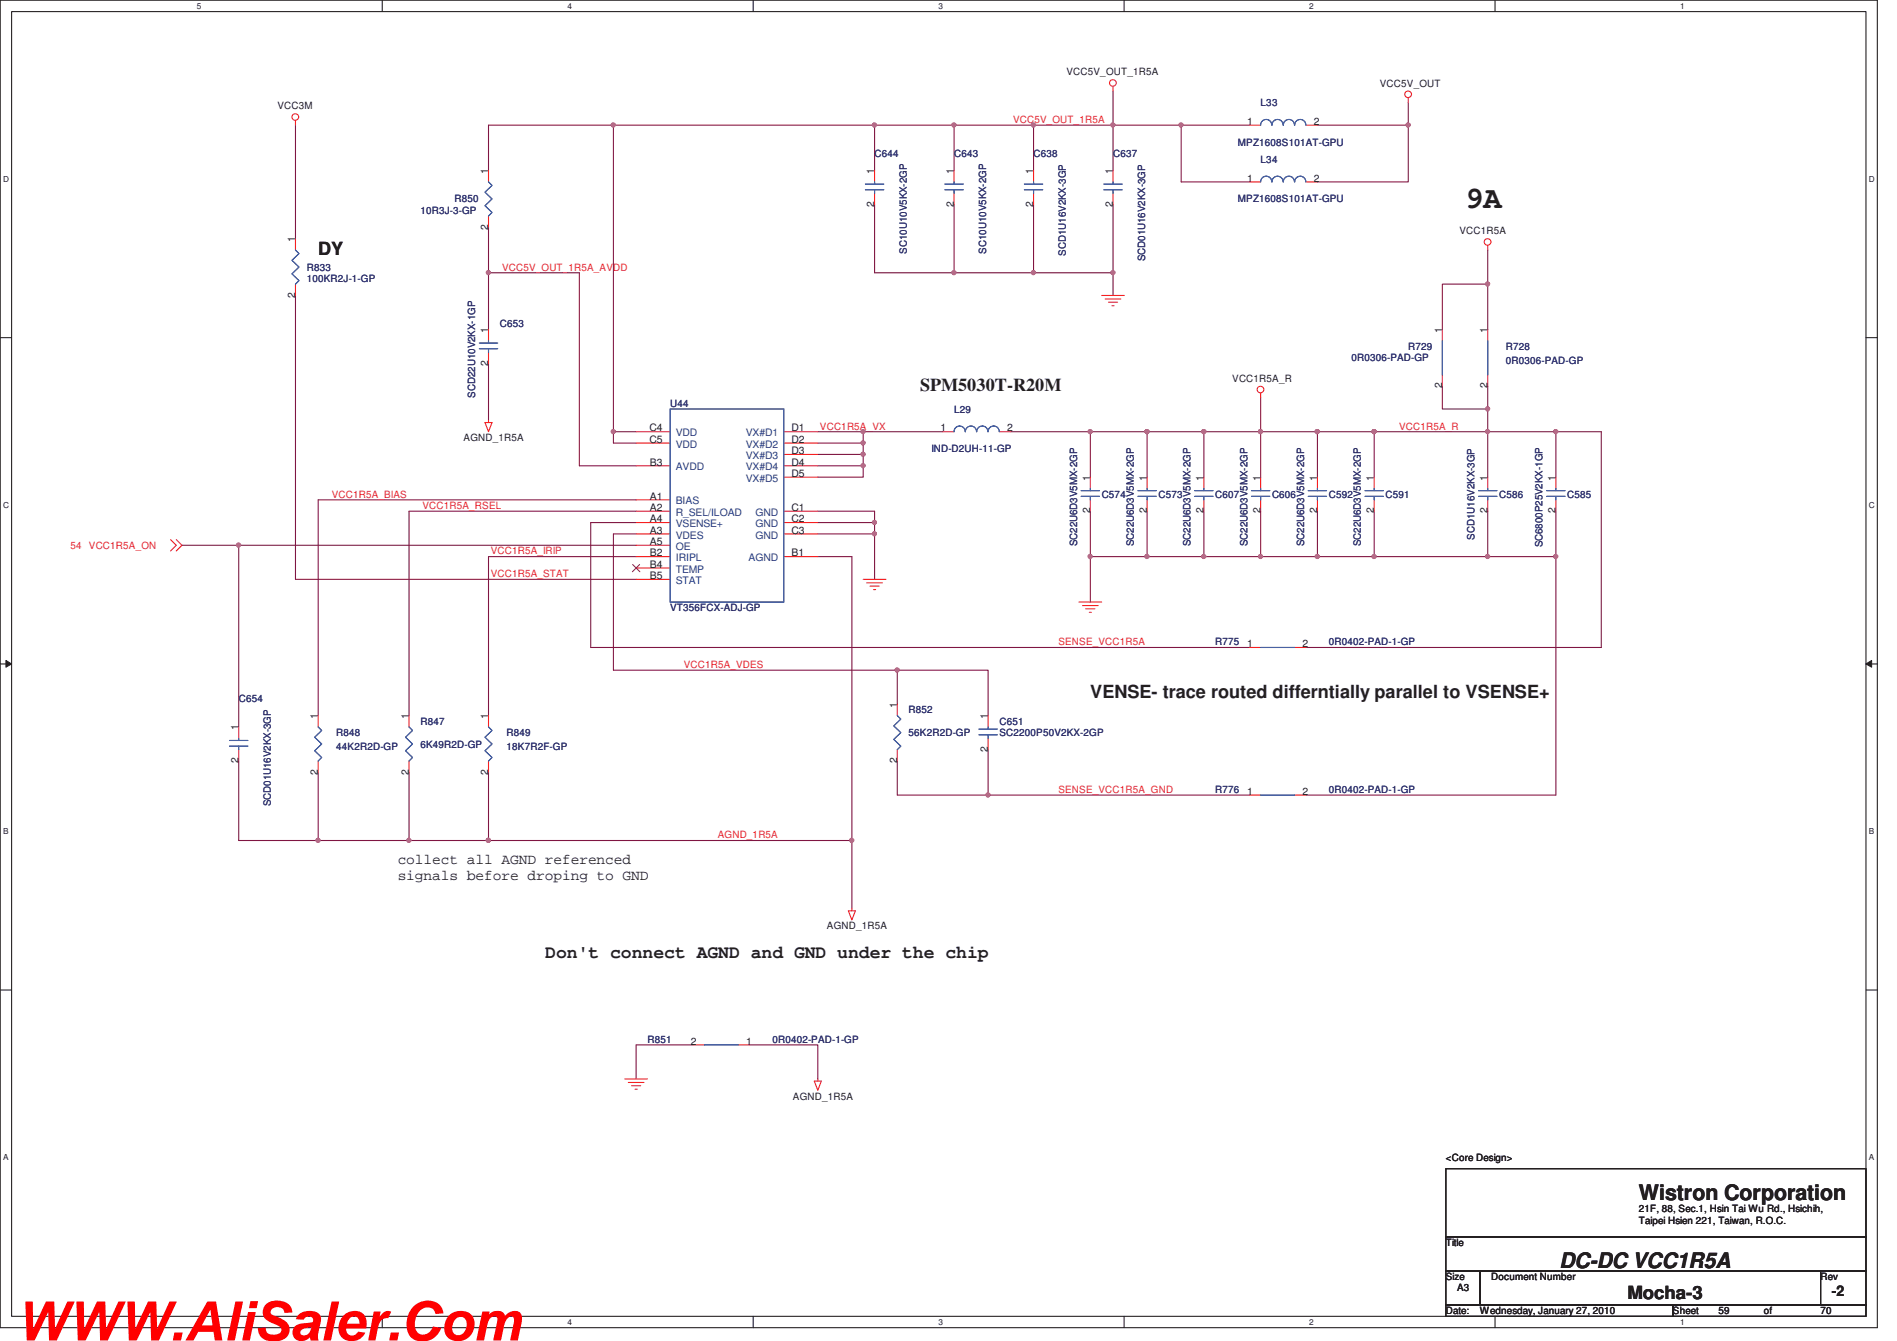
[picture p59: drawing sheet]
<svg xmlns="http://www.w3.org/2000/svg" width="297mm" height="210mm" viewBox="0 0 297 210" stroke-linecap="round" stroke-linejoin="round" font-family="sans-serif">
<defs><g id="words">
<text font-size="8.5" fill="#f00" x="2.5" y="209.9">WWW.AliSaler.Com</text>
<text font-size="4.8" fill="#231f20" x="229.4" y="32.5">9A</text>
<g font-size="3.3" fill="#231f20">
<text x="256.6" y="187.9">Wistron Corporation</text>
<text x="244.2" y="198.5">DC-DC VCC1R5A</text>
</g>
<g font-size="2.8" fill="#231f20">
<text x="49.8" y="40">DY</text>
<text x="144.1" y="61.3">SPM5030T-R20M</text>
<text x="170.7" y="109.3">VENSE- trace routed differntially parallel to VSENSE+</text>
<text x="85.4" y="150">Don't connect AGND and GND under the chip</text>
<text x="254.8" y="203.4">Mocha-3</text>
</g>
<g font-size="2.3" fill="#231f20">
<text x="62.3" y="135.3">collect all AGND referenced</text>
<text x="62.3" y="137.8">signals before droping to GND</text>
<text x="286.8" y="202.9">-2</text>
</g>
<g font-size="1.6" fill="#231f20">
<text x="167" y="11.8">VCC5V_OUT_1R5A</text>
<text x="43.4" y="17.1">VCC3M</text>
<text x="216.1" y="13.6">VCC5V_OUT</text>
<text x="195.3" y="19.6">1</text>
<text x="205.7" y="19.6">2</text>
<text x="76.5" y="27.3" transform="rotate(-90 76.5 27.3)">1</text>
<text x="136.9" y="27.3" transform="rotate(-90 136.9 27.3)">1</text>
<text x="149.3" y="27.3" transform="rotate(-90 149.3 27.3)">1</text>
<text x="161.8" y="27.3" transform="rotate(-90 161.8 27.3)">1</text>
<text x="174.2" y="27.3" transform="rotate(-90 174.2 27.3)">1</text>
<text x="195.3" y="28.4">1</text>
<text x="205.7" y="28.4">2</text>
<text x="76.5" y="35.9" transform="rotate(-90 76.5 35.9)">2</text>
<text x="136.9" y="32.4" transform="rotate(-90 136.9 32.4)">2</text>
<text x="149.3" y="32.4" transform="rotate(-90 149.3 32.4)">2</text>
<text x="161.8" y="32.4" transform="rotate(-90 161.8 32.4)">2</text>
<text x="174.2" y="32.4" transform="rotate(-90 174.2 32.4)">2</text>
<text x="46.2" y="37.9" transform="rotate(-90 46.2 37.9)">1</text>
<text x="228.5" y="36.7">VCC1R5A</text>
<text x="46.2" y="46.6" transform="rotate(-90 46.2 46.6)">2</text>
<text x="76.5" y="52.2" transform="rotate(-90 76.5 52.2)">1</text>
<text x="225.8" y="52.2" transform="rotate(-90 225.8 52.2)">1</text>
<text x="232.9" y="52.2" transform="rotate(-90 232.9 52.2)">1</text>
<text x="76.5" y="57.3" transform="rotate(-90 76.5 57.3)">2</text>
<text x="193" y="59.8">VCC1R5A_R</text>
<text x="225.8" y="60.8" transform="rotate(-90 225.8 60.8)">2</text>
<text x="232.9" y="60.8" transform="rotate(-90 232.9 60.8)">2</text>
<text x="72.6" y="69">AGND_1R5A</text>
<text x="101.7" y="67.6">C4</text>
<text x="101.7" y="69.3">C5</text>
<text x="123.9" y="67.6">D1</text>
<text x="123.9" y="69.3">D2</text>
<text x="123.9" y="71.1">D3</text>
<text x="147.3" y="67.6">1</text>
<text x="157.7" y="67.6">2</text>
<text x="101.8" y="72.9">B3</text>
<text x="123.9" y="72.9">D4</text>
<text x="123.9" y="74.7">D5</text>
<text x="170.7" y="75.3" transform="rotate(-90 170.7 75.3)">1</text>
<text x="179.6" y="75.3" transform="rotate(-90 179.6 75.3)">1</text>
<text x="188.5" y="75.3" transform="rotate(-90 188.5 75.3)">1</text>
<text x="197.4" y="75.3" transform="rotate(-90 197.4 75.3)">1</text>
<text x="206.2" y="75.3" transform="rotate(-90 206.2 75.3)">1</text>
<text x="215.1" y="75.3" transform="rotate(-90 215.1 75.3)">1</text>
<text x="232.9" y="75.3" transform="rotate(-90 232.9 75.3)">1</text>
<text x="243.6" y="75.3" transform="rotate(-90 243.6 75.3)">1</text>
<text x="101.8" y="83.6">A3</text>
<text x="101.8" y="81.8">A4</text>
<text x="101.8" y="80">A2</text>
<text x="101.8" y="78.2">A1</text>
<text x="123.9" y="80">C1</text>
<text x="123.9" y="81.8">C2</text>
<text x="123.9" y="83.6">C3</text>
<text x="170.7" y="80.4" transform="rotate(-90 170.7 80.4)">2</text>
<text x="179.6" y="80.4" transform="rotate(-90 179.6 80.4)">2</text>
<text x="188.5" y="80.4" transform="rotate(-90 188.5 80.4)">2</text>
<text x="197.4" y="80.4" transform="rotate(-90 197.4 80.4)">2</text>
<text x="206.2" y="80.4" transform="rotate(-90 206.2 80.4)">2</text>
<text x="215.1" y="80.4" transform="rotate(-90 215.1 80.4)">2</text>
<text x="232.9" y="80.4" transform="rotate(-90 232.9 80.4)">2</text>
<text x="243.6" y="80.4" transform="rotate(-90 243.6 80.4)">2</text>
<text x="101.8" y="85.3">A5</text>
<text x="101.8" y="88.9">B4</text>
<text x="101.8" y="87.1">B2</text>
<text x="124" y="87.1">B1</text>
<text x="101.8" y="90.7">B5</text>
<text x="195.3" y="101.3">1</text>
<text x="204" y="101.3">2</text>
<text x="49.8" y="112.6" transform="rotate(-90 49.8 112.6)">1</text>
<text x="64" y="112.6" transform="rotate(-90 64 112.6)">1</text>
<text x="76.5" y="112.6" transform="rotate(-90 76.5 112.6)">1</text>
<text x="140.5" y="110.8" transform="rotate(-90 140.5 110.8)">1</text>
<text x="154.7" y="112.6" transform="rotate(-90 154.7 112.6)">1</text>
<text x="37.3" y="119.5" transform="rotate(-90 37.3 119.5)">2</text>
<text x="37.3" y="114.4" transform="rotate(-90 37.3 114.4)">1</text>
<text x="140.5" y="119.5" transform="rotate(-90 140.5 119.5)">2</text>
<text x="154.7" y="117.7" transform="rotate(-90 154.7 117.7)">2</text>
<text x="49.8" y="121.3" transform="rotate(-90 49.8 121.3)">2</text>
<text x="64" y="121.3" transform="rotate(-90 64 121.3)">2</text>
<text x="76.5" y="121.3" transform="rotate(-90 76.5 121.3)">2</text>
<text x="195.3" y="124.5">1</text>
<text x="204" y="124.5">2</text>
<text x="129.5" y="145.5">AGND_1R5A</text>
<text x="108.2" y="163.6">2</text>
<text x="116.8" y="163.6">1</text>
<text x="124.2" y="172.2">AGND_1R5A</text>
<text x="226.4" y="181.8">&lt;Core Design&gt;</text>
<text x="256.6" y="189.8">21F, 88, Sec.1, Hsin Tai Wu Rd., Hsichih,</text>
<text x="256.6" y="191.6">Taipei Hsien 221, Taiwan, R.O.C.</text>
<text x="226.4" y="195.1">Title</text>
<text x="226.4" y="200.4">Size</text>
<text x="228.2" y="202.2">A3</text>
<text x="233.5" y="200.4">Document Number</text>
<text x="285.1" y="200.4">Rev</text>
<text x="226.4" y="205.8">Date:</text>
<text x="231.7" y="205.8">Wednesday, January 27, 2010</text>
<text x="262" y="205.8">Sheet</text>
<text x="269.1" y="205.8">59</text>
<text x="276.2" y="205.8">of</text>
<text x="285.1" y="205.8">70</text>
</g>
<g font-size="1.6" fill="#2d2d72">
<text x="197.4" y="16.6">L33</text>
<text x="193.8" y="22.8">MPZ1608S101AT-GPU</text>
<text x="136.9" y="24.6">C644</text>
<text x="149.4" y="24.6">C643</text>
<text x="161.8" y="24.6">C638</text>
<text x="174.3" y="24.6">C637</text>
<text x="197.4" y="25.5">L34</text>
<text x="65.8" y="33.5">10R3J-3-GP</text>
<text x="71.2" y="31.7">R850</text>
<text x="193.8" y="31.7">MPZ1608S101AT-GPU</text>
<text x="142" y="39.7" transform="rotate(-90 142 39.7)">SC10U10V5KX-2GP</text>
<text x="154.4" y="39.7" transform="rotate(-90 154.4 39.7)">SC10U10V5KX-2GP</text>
<text x="166.9" y="40" transform="rotate(-90 166.9 40)">SCD1U16V2KX-3GP</text>
<text x="179.3" y="40.9" transform="rotate(-90 179.3 40.9)">SCD01U16V2KX-3GP</text>
<text x="48" y="42.4">R833</text>
<text x="48" y="44.1">100KR2J-1-GP</text>
<text x="78.3" y="51.3">C653</text>
<text x="211.6" y="56.6">0R0306-PAD-GP</text>
<text x="220.5" y="54.8">R729</text>
<text x="235.8" y="54.8">R728</text>
<text x="235.8" y="56.9">0R0306-PAD-GP</text>
<text x="74.4" y="62.3" transform="rotate(-90 74.4 62.3)">SCD22U10V2KX-1GP</text>
<text x="104.9" y="63.7">U44</text>
<text x="149.4" y="64.6">L29</text>
<text x="145.8" y="70.8">IND-D2UH-11-GP</text>
<text x="172.5" y="77.9">C574</text>
<text x="181.4" y="77.9">C573</text>
<text x="190.3" y="77.9">C607</text>
<text x="199.2" y="77.9">C606</text>
<text x="208.1" y="77.9">C592</text>
<text x="217" y="77.9">C591</text>
<text x="234.7" y="77.9">C586</text>
<text x="245.4" y="77.9">C585</text>
<text x="168.7" y="85.6" transform="rotate(-90 168.7 85.6)">SC22U6D3V5MX-2GP</text>
<text x="177.5" y="85.6" transform="rotate(-90 177.5 85.6)">SC22U6D3V5MX-2GP</text>
<text x="186.4" y="85.6" transform="rotate(-90 186.4 85.6)">SC22U6D3V5MX-2GP</text>
<text x="195.3" y="85.6" transform="rotate(-90 195.3 85.6)">SC22U6D3V5MX-2GP</text>
<text x="204.2" y="85.6" transform="rotate(-90 204.2 85.6)">SC22U6D3V5MX-2GP</text>
<text x="213.1" y="85.6" transform="rotate(-90 213.1 85.6)">SC22U6D3V5MX-2GP</text>
<text x="230.9" y="84.5" transform="rotate(-90 230.9 84.5)">SCD1U16V2KX-3GP</text>
<text x="241.6" y="85.7" transform="rotate(-90 241.6 85.7)">SC6800P25V2KX-1GP</text>
<text x="104.9" y="95.7">VT356FCX-ADJ-GP</text>
<text x="190.3" y="101">R775</text>
<text x="208.1" y="101">0R0402-PAD-1-GP</text>
<text x="37.4" y="109.9">C654</text>
<text x="65.8" y="113.5">R847</text>
<text x="142.3" y="111.7">R852</text>
<text x="156.5" y="113.5">C651</text>
<text x="52.7" y="115.3">R848</text>
<text x="52.7" y="117.4">44K2R2D-GP</text>
<text x="65.8" y="117">6K49R2D-GP</text>
<text x="79.3" y="115.3">R849</text>
<text x="79.3" y="117.4">18K7R2F-GP</text>
<text x="142.3" y="115.3">56K2R2D-GP</text>
<text x="156.5" y="115.3">SC2200P50V2KX-2GP</text>
<text x="190.3" y="124.2">R776</text>
<text x="208.1" y="124.2">0R0402-PAD-1-GP</text>
<text x="42.4" y="126.3" transform="rotate(-90 42.4 126.3)">SCD01U16V2KX-3GP</text>
<text x="101.4" y="163.3">R851</text>
<text x="120.9" y="163.3">0R0402-PAD-1-GP</text>
</g>
<g font-size="1.6" fill="#ec2426">
<text x="158.6" y="19.3">VCC5V_OUT_1R5A</text>
<text x="78.6" y="42.4">VCC5V_OUT_1R5A_AVDD</text>
<text x="128.4" y="67.3">VCC1R5A_VX</text>
<text x="219.1" y="67.3">VCC1R5A_R</text>
<text x="51.9" y="77.9">VCC1R5A_BIAS</text>
<text x="66.2" y="79.7">VCC1R5A_RSEL</text>
<text x="11" y="85.9">54</text>
<text x="13.9" y="85.9">VCC1R5A_ON</text>
<text x="76.8" y="86.8">VCC1R5A_IRIP</text>
<text x="76.8" y="90.4">VCC1R5A_STAT</text>
<text x="165.7" y="101">SENSE_VCC1R5A</text>
<text x="107.1" y="104.6">VCC1R5A_VDES</text>
<text x="165.7" y="124.2">SENSE_VCC1R5A_GND</text>
<text x="112.4" y="131.3">AGND_1R5A</text>
</g>
<g font-size="1.6" fill="#1d437e">
<text x="105.8" y="68.3">VDD</text>
<text x="105.8" y="70.1">VDD</text>
<text x="116.8" y="68.3">VX#D1</text>
<text x="116.8" y="70.1">VX#D2</text>
<text x="116.8" y="71.9">VX#D3</text>
<text x="105.8" y="73.7">AVDD</text>
<text x="116.8" y="73.7">VX#D4</text>
<text x="116.8" y="75.4">VX#D5</text>
<text x="105.8" y="79">BIAS</text>
<text x="105.8" y="80.8">R_SEL/ILOAD</text>
<text x="105.8" y="82.5">VSENSE+</text>
<text x="118.3" y="80.8">GND</text>
<text x="118.3" y="82.5">GND</text>
<text x="105.8" y="84.3">VDES</text>
<text x="105.8" y="86.1">OE</text>
<text x="105.8" y="87.9">IRIPL</text>
<text x="105.8" y="89.7">TEMP</text>
<text x="117.2" y="87.9">AGND</text>
<text x="118.3" y="84.3">GND</text>
<text x="105.8" y="91.4">STAT</text>
</g>
<g font-size="1.3" fill="#231f20">
<text x="30.8" y="1.4">5</text>
<text x="88.9" y="1.4">4</text>
<text x="146.9" y="1.4">3</text>
<text x="205" y="1.4">2</text>
<text x="263.1" y="1.4">1</text>
<text x=".5" y="28.5">D</text>
<text x="292.6" y="28.5">D</text>
<text x=".5" y="79.5">C</text>
<text x="292.6" y="79.5">C</text>
<text x=".5" y="130.6">B</text>
<text x="292.6" y="130.6">B</text>
<text x=".5" y="181.7">A</text>
<text x="292.6" y="181.7">A</text>
<text x="30.8" y="207.4">5</text>
<text x="88.9" y="207.4">4</text>
<text x="146.9" y="207.4">3</text>
<text x="205" y="207.4">2</text>
<text x="263.1" y="207.4">1</text>
</g>
</g></defs>
<path d="M0 0h294v207.9h-294zM1.8 1.8h290.4v204.3h-290.4z" fill="none" stroke="#231f20" stroke-width=".17"/>
<g fill="#fff">
<path d="M30.8 .2h.7v1.4h-.7z"/>
<path d="M30.8 206.3h.7v1.4h-.7z"/>
</g>
<path d="M59.9 0v1.8M59.9 206.1v1.8" fill="none" stroke="#231f20" stroke-width=".17"/>
<g fill="#fff">
<path d="M88.9 .2h.6v1.4h-.6z"/>
<path d="M88.9 206.3h.6v1.4h-.6z"/>
</g>
<path d="M117.9 0v1.8M117.9 206.1v1.8" fill="none" stroke="#231f20" stroke-width=".17"/>
<g fill="#fff">
<path d="M146.9 .2h.7v1.4h-.7z"/>
<path d="M146.9 206.3h.7v1.4h-.7z"/>
</g>
<path d="M176 0v1.8M176 206.1v1.8" fill="none" stroke="#231f20" stroke-width=".17"/>
<g fill="#fff">
<path d="M205 .2h.7v1.4h-.7z"/>
<path d="M205 206.3h.7v1.4h-.7z"/>
</g>
<path d="M234.1 0v1.8M234.1 206.1v1.8" fill="none" stroke="#231f20" stroke-width=".17"/>
<g fill="#fff">
<path d="M263.1 .2h.7v1.4h-.7z"/>
<path d="M263.1 206.3h.7v1.4h-.7z"/>
<path d="M.5 27.3h.9v1.4h-.9z"/>
<path d="M292.6 27.3h.9v1.4h-.9z"/>
<path d="M.5 78.4h.9v1.4h-.9z"/>
<path d="M292.6 78.4h.9v1.4h-.9z"/>
</g>
<path d="M0 52.9h1.8M292.2 52.9h1.8" fill="none" stroke="#231f20" stroke-width=".17"/>
<g fill="#fff">
<path d="M.5 129.5h.8v1.4h-.8z"/>
<path d="M292.6 129.5h.9v1.4h-.9z"/>
</g>
<path d="M0 104h1.8M292.2 104h1.8" fill="none" stroke="#231f20" stroke-width=".17"/>
<path d="M.9 103.4l.9 .6-.9 .5z" fill="#231f20"/>
<path d="M.9 103.4l.9 .6-.9 .5z" fill="none" stroke="#231f20" stroke-width=".16"/>
<path d="M292.2 104l.9-.6v1.1z" fill="#231f20"/>
<path d="M292.2 104l.9-.6v1.1z" fill="none" stroke="#231f20" stroke-width=".16"/>
<g fill="#fff">
<path d="M.5 180.5h.8v1.4h-.8z"/>
<path d="M292.6 180.5h.9v1.4h-.9z"/>
</g>
<path d="M0 155h1.8M292.2 155h1.8" fill="none" stroke="#231f20" stroke-width=".17"/>
<path d="M46.3 19.6v17.8M149.4 19.6h-12.5v7.1M220.5 16v3.6M76.5 87.2v24.9" fill="none" stroke="#7f1542" stroke-width=".17"/>
<circle cx="136.9" cy="19.6" r=".32" fill="#b8529f"/>
<circle cx="136.9" cy="19.6" r=".32" fill="none" stroke="#b8529f" stroke-width=".17"/>
<path d="M161.8 19.6h-12.4v7.1" fill="none" stroke="#7f1542" stroke-width=".17"/>
<circle cx="149.4" cy="19.6" r=".32" fill="#b8529f"/>
<circle cx="149.4" cy="19.6" r=".32" fill="none" stroke="#b8529f" stroke-width=".17"/>
<path d="M161.8 19.6v7.1M174.3 19.6v7.1M136.9 32v10.7h12.5M174.3 42.7v3.6" fill="none" stroke="#7f1542" stroke-width=".17"/>
<circle cx="174.3" cy="42.7" r=".32" fill="#b8529f"/>
<circle cx="174.3" cy="42.7" r=".32" fill="none" stroke="#b8529f" stroke-width=".17"/>
<path d="M149.4 32v10.7h12.4" fill="none" stroke="#7f1542" stroke-width=".17"/>
<circle cx="149.4" cy="42.7" r=".32" fill="#b8529f"/>
<circle cx="149.4" cy="42.7" r=".32" fill="none" stroke="#b8529f" stroke-width=".17"/>
<path d="M76.5 19.6v7.1M96.1 19.6h40.8M161.8 32v10.7M174.3 32v10.7M76.5 42.7v8.9M76.5 120.9v10.7h-12.5" fill="none" stroke="#7f1542" stroke-width=".17"/>
<circle cx="76.5" cy="131.6" r=".32" fill="#b8529f"/>
<circle cx="76.5" cy="131.6" r=".32" fill="none" stroke="#b8529f" stroke-width=".17"/>
<circle cx="64" cy="131.6" r=".32" fill="#b8529f"/>
<circle cx="64" cy="131.6" r=".32" fill="none" stroke="#b8529f" stroke-width=".17"/>
<path d="M96.1 19.6v48M99.6 163.6v5.3M117.4 163.6h10.7v5.3" fill="none" stroke="#7f1542" stroke-width=".17"/>
<circle cx="96" cy="67.6" r=".32" fill="#b8529f"/>
<circle cx="96" cy="67.6" r=".32" fill="none" stroke="#b8529f" stroke-width=".17"/>
<circle cx="96" cy="19.6" r=".32" fill="#b8529f"/>
<circle cx="96" cy="19.6" r=".32" fill="none" stroke="#b8529f" stroke-width=".17"/>
<path d="M76.5 19.6h19.6M96.1 67.6h3.5M170.7 87.2v7.1" fill="none" stroke="#7f1542" stroke-width=".17"/>
<circle cx="170.7" cy="87.1" r=".32" fill="#b8529f"/>
<circle cx="170.7" cy="87.1" r=".32" fill="none" stroke="#b8529f" stroke-width=".17"/>
<path d="M96.1 67.6v1.8h3.5M64 80h35.6M215.2 87.2h17.8" fill="none" stroke="#7f1542" stroke-width=".17"/>
<circle cx="232.9" cy="87.1" r=".32" fill="#b8529f"/>
<circle cx="232.9" cy="87.1" r=".32" fill="none" stroke="#b8529f" stroke-width=".17"/>
<circle cx="215.2" cy="87.1" r=".32" fill="#b8529f"/>
<circle cx="215.2" cy="87.1" r=".32" fill="none" stroke="#b8529f" stroke-width=".17"/>
<path d="M243.6 67.6h7.1" fill="none" stroke="#7f1542" stroke-width=".17"/>
<circle cx="243.6" cy="67.6" r=".32" fill="#b8529f"/>
<circle cx="243.6" cy="67.6" r=".32" fill="none" stroke="#b8529f" stroke-width=".17"/>
<path d="M179.6 67.6v7.1M188.5 67.6v7.1M197.4 67.6v7.1M206.3 67.6v7.1M215.2 67.6v7.1M233 67.6v7.1M250.7 67.6v33.8M170.7 80v7.2h17.8M179.6 80v7.2M233 80v7.2" fill="none" stroke="#7f1542" stroke-width=".17"/>
<circle cx="179.6" cy="87.1" r=".32" fill="#b8529f"/>
<circle cx="179.6" cy="87.1" r=".32" fill="none" stroke="#b8529f" stroke-width=".17"/>
<path d="M64 80v32.1M188.5 80v7.2h8.9" fill="none" stroke="#7f1542" stroke-width=".17"/>
<circle cx="188.5" cy="87.1" r=".32" fill="#b8529f"/>
<circle cx="188.5" cy="87.1" r=".32" fill="none" stroke="#b8529f" stroke-width=".17"/>
<path d="M197.4 80v7.2h8.9" fill="none" stroke="#7f1542" stroke-width=".17"/>
<circle cx="197.4" cy="87.1" r=".32" fill="#b8529f"/>
<circle cx="197.4" cy="87.1" r=".32" fill="none" stroke="#b8529f" stroke-width=".17"/>
<path d="M206.3 80v7.2h8.9" fill="none" stroke="#7f1542" stroke-width=".17"/>
<circle cx="206.3" cy="87.1" r=".32" fill="#b8529f"/>
<circle cx="206.3" cy="87.1" r=".32" fill="none" stroke="#b8529f" stroke-width=".17"/>
<path d="M179.6 67.6h-8.9v7.1M215.2 80v7.2" fill="none" stroke="#7f1542" stroke-width=".17"/>
<circle cx="170.7" cy="67.6" r=".32" fill="#b8529f"/>
<circle cx="170.7" cy="67.6" r=".32" fill="none" stroke="#b8529f" stroke-width=".17"/>
<circle cx="179.6" cy="67.6" r=".32" fill="#b8529f"/>
<circle cx="179.6" cy="67.6" r=".32" fill="none" stroke="#b8529f" stroke-width=".17"/>
<path d="M140.5 104.9v5.4" fill="none" stroke="#7f1542" stroke-width=".17"/>
<circle cx="140.5" cy="104.9" r=".32" fill="#b8529f"/>
<circle cx="140.5" cy="104.9" r=".32" fill="none" stroke="#b8529f" stroke-width=".17"/>
<path d="M140.5 104.9h14.2v7.2M154.7 117.4v7.1h-14.2v-5.3" fill="none" stroke="#7f1542" stroke-width=".17"/>
<circle cx="154.7" cy="124.5" r=".32" fill="#b8529f"/>
<circle cx="154.7" cy="124.5" r=".32" fill="none" stroke="#b8529f" stroke-width=".17"/>
<path d="M161.8 19.6h12.5" fill="none" stroke="#7f1542" stroke-width=".17"/>
<circle cx="161.8" cy="19.6" r=".32" fill="#b8529f"/>
<circle cx="161.8" cy="19.6" r=".32" fill="none" stroke="#b8529f" stroke-width=".17"/>
<path d="M206.3 19.6h14.2M99.6 78.3h-49.8v33.8M49.8 120.9v10.7M64 120.9v10.7M133.4 131.6v10.7" fill="none" stroke="#7f1542" stroke-width=".17"/>
<circle cx="133.4" cy="131.6" r=".32" fill="#b8529f"/>
<circle cx="133.4" cy="131.6" r=".32" fill="none" stroke="#b8529f" stroke-width=".17"/>
<path d="M185 19.6h10.6M128.1 80h8.8v1.8h-8.8M128.1 83.6h8.8" fill="none" stroke="#7f1542" stroke-width=".17"/>
<circle cx="136.9" cy="81.8" r=".32" fill="#b8529f"/>
<circle cx="136.9" cy="81.8" r=".32" fill="none" stroke="#b8529f" stroke-width=".17"/>
<path d="M136.9 81.8v1.8" fill="none" stroke="#7f1542" stroke-width=".17"/>
<circle cx="136.9" cy="83.6" r=".32" fill="#b8529f"/>
<circle cx="136.9" cy="83.6" r=".32" fill="none" stroke="#b8529f" stroke-width=".17"/>
<path d="M161.8 42.7h12.5M46.3 90.7h53.3M128.1 87.2h5.3M136.9 83.6v7.1" fill="none" stroke="#7f1542" stroke-width=".17"/>
<circle cx="161.8" cy="42.7" r=".32" fill="#b8529f"/>
<circle cx="161.8" cy="42.7" r=".32" fill="none" stroke="#b8529f" stroke-width=".17"/>
<path d="M76.5 42.7h14.2M92.5 81.8v19.6M133.4 87.2v44.4" fill="none" stroke="#7f1542" stroke-width=".17"/>
<circle cx="76.5" cy="42.7" r=".32" fill="#b8529f"/>
<circle cx="76.5" cy="42.7" r=".32" fill="none" stroke="#b8529f" stroke-width=".17"/>
<path d="M76.5 35.6v7.1M90.7 42.7v30.2h8.9M92.5 81.8h7.1M243.6 87.2v37.3" fill="none" stroke="#7f1542" stroke-width=".17"/>
<circle cx="243.6" cy="87.1" r=".32" fill="#b8529f"/>
<circle cx="243.6" cy="87.1" r=".32" fill="none" stroke="#b8529f" stroke-width=".17"/>
<path d="M46.3 46.3v44.4M243.6 67.6v7.1M99.6 83.6h-3.5v21.3h44.4M99.6 85.4h-62.2v28.4M243.6 80v7.2h-10.6" fill="none" stroke="#7f1542" stroke-width=".17"/>
<circle cx="37.4" cy="85.4" r=".32" fill="#b8529f"/>
<circle cx="37.4" cy="85.4" r=".32" fill="none" stroke="#b8529f" stroke-width=".17"/>
<path d="M215.2 67.6h17.8M28.5 85.4h8.9M76.5 87.2h23.1M37.4 119.2v12.4" fill="none" stroke="#7f1542" stroke-width=".17"/>
<circle cx="232.9" cy="67.6" r=".32" fill="#b8529f"/>
<circle cx="232.9" cy="67.6" r=".32" fill="none" stroke="#b8529f" stroke-width=".17"/>
<circle cx="215.2" cy="67.6" r=".32" fill="#b8529f"/>
<circle cx="215.2" cy="67.6" r=".32" fill="none" stroke="#b8529f" stroke-width=".17"/>
<path d="M158.3 67.6h12.4M206.3 67.6h8.9" fill="none" stroke="#7f1542" stroke-width=".17"/>
<circle cx="215.2" cy="67.6" r=".32" fill="#b8529f"/>
<circle cx="215.2" cy="67.6" r=".32" fill="none" stroke="#b8529f" stroke-width=".17"/>
<circle cx="206.3" cy="67.6" r=".32" fill="#b8529f"/>
<circle cx="206.3" cy="67.6" r=".32" fill="none" stroke="#b8529f" stroke-width=".17"/>
<path d="M197.4 67.6h8.9" fill="none" stroke="#7f1542" stroke-width=".17"/>
<circle cx="206.3" cy="67.6" r=".32" fill="#b8529f"/>
<circle cx="206.3" cy="67.6" r=".32" fill="none" stroke="#b8529f" stroke-width=".17"/>
<circle cx="197.4" cy="67.6" r=".32" fill="#b8529f"/>
<circle cx="197.4" cy="67.6" r=".32" fill="none" stroke="#b8529f" stroke-width=".17"/>
<path d="M179.6 67.6h8.9M233 67.6h10.6" fill="none" stroke="#7f1542" stroke-width=".17"/>
<circle cx="179.6" cy="67.6" r=".32" fill="#b8529f"/>
<circle cx="179.6" cy="67.6" r=".32" fill="none" stroke="#b8529f" stroke-width=".17"/>
<circle cx="188.5" cy="67.6" r=".32" fill="#b8529f"/>
<circle cx="188.5" cy="67.6" r=".32" fill="none" stroke="#b8529f" stroke-width=".17"/>
<path d="M188.5 67.6h8.9" fill="none" stroke="#7f1542" stroke-width=".17"/>
<circle cx="188.5" cy="67.6" r=".32" fill="#b8529f"/>
<circle cx="188.5" cy="67.6" r=".32" fill="none" stroke="#b8529f" stroke-width=".17"/>
<circle cx="197.4" cy="67.6" r=".32" fill="#b8529f"/>
<circle cx="197.4" cy="67.6" r=".32" fill="none" stroke="#b8529f" stroke-width=".17"/>
<path d="M128.1 67.6h7.1" fill="none" stroke="#7f1542" stroke-width=".17"/>
<circle cx="135.1" cy="67.6" r=".32" fill="#b8529f"/>
<circle cx="135.1" cy="67.6" r=".32" fill="none" stroke="#b8529f" stroke-width=".17"/>
<path d="M128.1 69.4h7.1" fill="none" stroke="#7f1542" stroke-width=".17"/>
<circle cx="135.1" cy="69.4" r=".32" fill="#b8529f"/>
<circle cx="135.1" cy="69.4" r=".32" fill="none" stroke="#b8529f" stroke-width=".17"/>
<path d="M128.1 71.2h7.1M135.2 67.6v1.8" fill="none" stroke="#7f1542" stroke-width=".17"/>
<circle cx="135.1" cy="71.1" r=".32" fill="#b8529f"/>
<circle cx="135.1" cy="71.1" r=".32" fill="none" stroke="#b8529f" stroke-width=".17"/>
<path d="M128.1 72.9h7.1M135.2 69.4v1.8" fill="none" stroke="#7f1542" stroke-width=".17"/>
<circle cx="135.1" cy="72.9" r=".32" fill="#b8529f"/>
<circle cx="135.1" cy="72.9" r=".32" fill="none" stroke="#b8529f" stroke-width=".17"/>
<path d="M76.5 56.9v8.9M135.2 71.2v3.5h-7.1M135.2 67.6h12.4M92.5 101.4h103.1M204.5 101.4h46.2M37.4 131.6h26.6M154.7 124.5h40.9M204.5 124.5h39.1" fill="none" stroke="#7f1542" stroke-width=".17"/>
<circle cx="49.8" cy="131.6" r=".32" fill="#b8529f"/>
<circle cx="49.8" cy="131.6" r=".32" fill="none" stroke="#b8529f" stroke-width=".17"/>
<path d="M76.5 131.6h56.9" fill="none" stroke="#7f1542" stroke-width=".17"/>
<circle cx="76.5" cy="131.6" r=".32" fill="#b8529f"/>
<circle cx="76.5" cy="131.6" r=".32" fill="none" stroke="#b8529f" stroke-width=".17"/>
<path d="M233 64v3.6" fill="none" stroke="#7f1542" stroke-width=".17"/>
<circle cx="232.9" cy="64" r=".32" fill="#b8529f"/>
<circle cx="232.9" cy="64" r=".32" fill="none" stroke="#b8529f" stroke-width=".17"/>
<path d="M233 44.5v7.1" fill="none" stroke="#7f1542" stroke-width=".17"/>
<circle cx="232.9" cy="44.5" r=".32" fill="#b8529f"/>
<circle cx="232.9" cy="44.5" r=".32" fill="none" stroke="#b8529f" stroke-width=".17"/>
<path d="M174.3 14.3v5.3M220.5 19.6v8.9h-14.2M233 39.2v5.3h-7.2v7.1M197.4 62.3v5.3M225.8 60.5v3.5h7.2v-3.5M99.6 163.6h8.9" fill="none" stroke="#7f1542" stroke-width=".17"/>
<circle cx="220.5" cy="19.6" r=".32" fill="#b8529f"/>
<circle cx="220.5" cy="19.6" r=".32" fill="none" stroke="#b8529f" stroke-width=".17"/>
<path d="M174.3 19.6h10.7" fill="none" stroke="#7f1542" stroke-width=".17"/>
<circle cx="174.3" cy="19.6" r=".32" fill="#b8529f"/>
<circle cx="174.3" cy="19.6" r=".32" fill="none" stroke="#b8529f" stroke-width=".17"/>
<circle cx="184.9" cy="19.6" r=".32" fill="#b8529f"/>
<circle cx="184.9" cy="19.6" r=".32" fill="none" stroke="#b8529f" stroke-width=".17"/>
<path d="M185 19.6v8.9h10.6" fill="none" stroke="#7f1542" stroke-width=".17"/>
<g fill="none" stroke="#ec2426" stroke-width=".17">
<path d="M46.3 18.9v.7M174.3 13.5v.8M195.6 19.6h1.8M204.5 19.6h1.8M220.5 15.3v.7M46.3 37.4v1.8M76.5 26.7v1.8M76.5 33.8v1.8M136.9 26.7v1.8M136.9 30.3v1.7M149.4 26.7v1.8M149.4 30.3v1.7"/>
<path d="M161.8 26.7v1.8M161.8 30.3v1.7M174.3 26.7v1.8M174.3 30.3v1.7M195.6 28.5h1.8M204.5 28.5h1.8M233 38.4v.8M46.3 44.5v1.8M76.5 51.6v1.8M76.5 55.2v1.7M172.5 46.3h3.6M173.1 46.8h2.4"/>
<path d="M173.6 47.3h1.4M174.1 47.9h.4M225.8 51.6v1.8M225.8 58.7v1.8M233 51.6v1.8M233 58.7v1.8M75.9 66.2h1.1l-.5 1.4zM76.5 65.8v.4M99.6 67.6h5.3M99.6 78.3h5.3M99.6 72.9h5.3M99.6 69.4h5.3"/>
<path d="M122.7 67.6h5.4M122.7 72.9h5.4M122.7 69.4h5.4M122.7 71.2h5.4M122.7 74.7h5.4M147.6 67.6h1.8M156.5 67.6h1.8M170.7 74.7v1.8M170.7 78.3v1.7M179.6 74.7v1.8M179.6 78.3v1.7M188.5 74.7v1.8"/>
<path d="M188.5 78.3v1.7M197.4 61.5v.8M197.4 74.7v1.8M197.4 78.3v1.7M206.3 74.7v1.8M206.3 78.3v1.7M215.2 74.7v1.8M215.2 78.3v1.7M233 74.7v1.8M233 78.3v1.7M243.6 74.7v1.8M243.6 78.3v1.7"/>
<path d="M26.7 84.5l.9 .9-.9 .9M27.6 84.5l.9 .9-.9 .9M99.6 90.7h5.3M99.6 80h5.3M99.6 83.6h5.3M99.6 81.8h5.3M99.6 85.4h5.3M99.6 87.2h5.3M99.6 88.9h5.3M122.7 80h5.4M122.7 83.6h5.4M122.7 81.8h5.4"/>
<path d="M122.7 87.2h5.4M135.2 90.7h3.5M135.7 91.3h2.5M136.2 91.8h1.5M136.8 92.3h.3M168.9 94.3h3.6M169.5 94.8h2.5M170 95.3h1.4M170.6 95.9h.3M37.4 113.8v1.8M37.4 117.4v1.8M49.8 112.1v1.7"/>
<path d="M49.8 119.2v1.7M64 112.1v1.7M64 119.2v1.7M76.5 112.1v1.7M76.5 119.2v1.7M140.5 110.3v1.8M140.5 117.4v1.8M154.7 112.1v1.7M154.7 115.6v1.8M195.6 101.4h1.8M202.7 101.4h1.8M195.6 124.5h1.8"/>
<path d="M202.7 124.5h1.8M132.8 142.6h1.1l-.5 1.5zM133.4 142.3v.3M97.8 168.9h3.6M98.4 169.5h2.4M98.9 170h1.4M99.4 170.6h.4M108.5 163.6h1.8M115.6 163.6h1.8M127.5 169.3h1.1l-.5 1.4zM128.1 168.9v.4"/>
<circle cx="46.3" cy="18.3" r=".52"/>
<circle cx="174.3" cy="13" r=".52"/>
<circle cx="220.5" cy="14.8" r=".52"/>
<circle cx="232.9" cy="37.9" r=".52"/>
<circle cx="197.4" cy="61" r=".52"/>
</g>
<path d="M226.4 183h65.8v10.7h-65.8zM226.4 193.7h65.8v5.3h-65.8zM226.4 199h5.3v5.3h-5.3zM231.7 199h53.4v5.3h-53.4zM285.1 199h7.1v5.3h-7.1zM226.4 204.3h35.6v1.8h-35.6zM262 204.3h30.2v1.8h-30.2z" fill="none" stroke="#231f20" stroke-width=".17"/>
<g fill="none" stroke="#3a53a4" stroke-width=".17">
<path d="M197.4 19.6a.87 .87 0 0 1 .9-.9 .87 .87 0 0 1 .8 .9M199.2 19.6a.87 .87 0 0 1 .8-.9 .87 .87 0 0 1 .9 .9M201 19.6a.87 .87 0 0 1 .8-.9 .87 .87 0 0 1 .9 .9M202.7 19.6a.87 .87 0 0 1 .9-.9 .87 .87 0 0 1 .9 .9M46.3 39.2l.5 .5-1.1 1.1 1.1 1-1.1 1.1 1.1 1-.5 .6M76.5 28.5l.5 .5-1.1 1.1 1.1 1.1-1.1 1 1.1 1.1-.5 .5M135.5 28.8h2.9M135.5 29.7h2.9M136.9 28.5v.3M136.9 29.7v.6M148 29.7h2.8M148 28.8h2.8"/>
<path d="M149.4 28.5v.3M149.4 29.7v.6M160.4 29.7h2.9M160.4 28.8h2.9M161.8 28.5v.3M161.8 29.7v.6M172.8 29.7h2.9M172.8 28.8h2.9M174.3 28.5v.3M174.3 29.7v.6M199.1 28.5a.87 .87 0 0 0-.8-.9 .87 .87 0 0 0-.9 .9M200.9 28.5a.87 .87 0 0 0-.9-.9 .87 .87 0 0 0-.8 .9"/>
<path d="M202.7 28.5a.87 .87 0 0 0-.9-.9 .87 .87 0 0 0-.8 .9M204.5 28.5a.87 .87 0 0 0-.9-.9 .87 .87 0 0 0-.9 .9M75.1 53.7h2.8M75.1 54.6h2.8M76.5 53.4v.3M76.5 54.6v.6M225.8 53.4v5.3M233 53.4v5.3M104.9 64h17.8v30.3h-17.8zM149.4 67.6a.87 .87 0 0 1 .9-.9 .87 .87 0 0 1 .8 .9M151.2 67.6a.87 .87 0 0 1 .8-.9 .87 .87 0 0 1 .9 .9M152.9 67.6a.87 .87 0 0 1 .9-.9 .87 .87 0 0 1 .9 .9"/>
<path d="M154.7 67.6a.87 .87 0 0 1 .9-.9 .87 .87 0 0 1 .9 .9M169.3 76.8h2.9M169.3 77.7h2.9M170.7 76.5v.3M170.7 77.7v.6M178.2 77.7h2.9M178.2 76.8h2.9M179.6 76.5v.3M179.6 77.7v.6M187.1 77.7h2.8M187.1 76.8h2.8M188.5 76.5v.3"/>
<path d="M188.5 77.7v.6M196 76.8h2.8M196 77.7h2.8M197.4 76.5v.3M197.4 77.7v.6M204.8 76.8h2.9M204.8 77.7h2.9M206.3 76.5v.3M206.3 77.7v.6M213.7 76.8h2.9M213.7 77.7h2.9M215.2 76.5v.3"/>
<path d="M215.2 77.7v.6M231.5 77.7h2.9M231.5 76.8h2.9M233 76.5v.3M233 77.7v.6M242.2 77.7h2.9M242.2 76.8h2.9M243.6 76.5v.3M243.6 77.7v.6M35.9 116.8h2.9M35.9 115.9h2.9M37.4 115.6v.3"/>
<path d="M37.4 116.8v.6M49.8 113.8l.6 .6-1.1 1 1.1 1.1-1.1 1.1 1.1 1-.6 .6M64 113.8l.6 .6-1.1 1 1.1 1.1-1.1 1.1 1.1 1-.6 .6M76.5 113.8l.5 .6-1.1 1 1.1 1.1-1.1 1.1 1.1 1-.5 .6M140.5 112.1l.6 .5-1.1 1.1 1.1 1-1.1 1.1 1.1 1-.6 .6M153.3 114.2h2.9M153.3 115.1h2.9M154.7 113.8v.4M154.7 115.1v.5M197.4 101.4h5.3M197.4 124.5h5.3M110.3 163.6h5.3"/>
</g>
<path d="M99.1 88.4l1.1 1.1M100.2 88.4l-1.2 1.1" fill="none" stroke="#7f431c" stroke-width=".16"/>
<circle cx="136.9" cy="19.6" r=".32" fill="#b8529f"/>
<circle cx="136.9" cy="19.6" r=".32" fill="none" stroke="#b8529f" stroke-width=".17"/>
<circle cx="149.4" cy="19.6" r=".32" fill="#b8529f"/>
<circle cx="149.4" cy="19.6" r=".32" fill="none" stroke="#b8529f" stroke-width=".17"/>
<circle cx="174.3" cy="42.7" r=".32" fill="#b8529f"/>
<circle cx="174.3" cy="42.7" r=".32" fill="none" stroke="#b8529f" stroke-width=".17"/>
<circle cx="149.4" cy="42.7" r=".32" fill="#b8529f"/>
<circle cx="149.4" cy="42.7" r=".32" fill="none" stroke="#b8529f" stroke-width=".17"/>
<circle cx="76.5" cy="131.6" r=".32" fill="#b8529f"/>
<circle cx="76.5" cy="131.6" r=".32" fill="none" stroke="#b8529f" stroke-width=".17"/>
<circle cx="64" cy="131.6" r=".32" fill="#b8529f"/>
<circle cx="64" cy="131.6" r=".32" fill="none" stroke="#b8529f" stroke-width=".17"/>
<circle cx="96" cy="67.6" r=".32" fill="#b8529f"/>
<circle cx="96" cy="67.6" r=".32" fill="none" stroke="#b8529f" stroke-width=".17"/>
<circle cx="96" cy="19.6" r=".32" fill="#b8529f"/>
<circle cx="96" cy="19.6" r=".32" fill="none" stroke="#b8529f" stroke-width=".17"/>
<circle cx="170.7" cy="87.1" r=".32" fill="#b8529f"/>
<circle cx="170.7" cy="87.1" r=".32" fill="none" stroke="#b8529f" stroke-width=".17"/>
<circle cx="232.9" cy="87.1" r=".32" fill="#b8529f"/>
<circle cx="232.9" cy="87.1" r=".32" fill="none" stroke="#b8529f" stroke-width=".17"/>
<circle cx="215.2" cy="87.1" r=".32" fill="#b8529f"/>
<circle cx="215.2" cy="87.1" r=".32" fill="none" stroke="#b8529f" stroke-width=".17"/>
<circle cx="243.6" cy="67.6" r=".32" fill="#b8529f"/>
<circle cx="243.6" cy="67.6" r=".32" fill="none" stroke="#b8529f" stroke-width=".17"/>
<circle cx="179.6" cy="87.1" r=".32" fill="#b8529f"/>
<circle cx="179.6" cy="87.1" r=".32" fill="none" stroke="#b8529f" stroke-width=".17"/>
<circle cx="188.5" cy="87.1" r=".32" fill="#b8529f"/>
<circle cx="188.5" cy="87.1" r=".32" fill="none" stroke="#b8529f" stroke-width=".17"/>
<circle cx="197.4" cy="87.1" r=".32" fill="#b8529f"/>
<circle cx="197.4" cy="87.1" r=".32" fill="none" stroke="#b8529f" stroke-width=".17"/>
<circle cx="206.3" cy="87.1" r=".32" fill="#b8529f"/>
<circle cx="206.3" cy="87.1" r=".32" fill="none" stroke="#b8529f" stroke-width=".17"/>
<circle cx="170.7" cy="67.6" r=".32" fill="#b8529f"/>
<circle cx="170.7" cy="67.6" r=".32" fill="none" stroke="#b8529f" stroke-width=".17"/>
<circle cx="179.6" cy="67.6" r=".32" fill="#b8529f"/>
<circle cx="179.6" cy="67.6" r=".32" fill="none" stroke="#b8529f" stroke-width=".17"/>
<circle cx="140.5" cy="104.9" r=".32" fill="#b8529f"/>
<circle cx="140.5" cy="104.9" r=".32" fill="none" stroke="#b8529f" stroke-width=".17"/>
<circle cx="154.7" cy="124.5" r=".32" fill="#b8529f"/>
<circle cx="154.7" cy="124.5" r=".32" fill="none" stroke="#b8529f" stroke-width=".17"/>
<circle cx="161.8" cy="19.6" r=".32" fill="#b8529f"/>
<circle cx="161.8" cy="19.6" r=".32" fill="none" stroke="#b8529f" stroke-width=".17"/>
<circle cx="133.4" cy="131.6" r=".32" fill="#b8529f"/>
<circle cx="133.4" cy="131.6" r=".32" fill="none" stroke="#b8529f" stroke-width=".17"/>
<circle cx="136.9" cy="81.8" r=".32" fill="#b8529f"/>
<circle cx="136.9" cy="81.8" r=".32" fill="none" stroke="#b8529f" stroke-width=".17"/>
<circle cx="136.9" cy="83.6" r=".32" fill="#b8529f"/>
<circle cx="136.9" cy="83.6" r=".32" fill="none" stroke="#b8529f" stroke-width=".17"/>
<circle cx="161.8" cy="42.7" r=".32" fill="#b8529f"/>
<circle cx="161.8" cy="42.7" r=".32" fill="none" stroke="#b8529f" stroke-width=".17"/>
<circle cx="76.5" cy="42.7" r=".32" fill="#b8529f"/>
<circle cx="76.5" cy="42.7" r=".32" fill="none" stroke="#b8529f" stroke-width=".17"/>
<circle cx="243.6" cy="87.1" r=".32" fill="#b8529f"/>
<circle cx="243.6" cy="87.1" r=".32" fill="none" stroke="#b8529f" stroke-width=".17"/>
<circle cx="37.4" cy="85.4" r=".32" fill="#b8529f"/>
<circle cx="37.4" cy="85.4" r=".32" fill="none" stroke="#b8529f" stroke-width=".17"/>
<circle cx="232.9" cy="67.6" r=".32" fill="#b8529f"/>
<circle cx="232.9" cy="67.6" r=".32" fill="none" stroke="#b8529f" stroke-width=".17"/>
<circle cx="215.2" cy="67.6" r=".32" fill="#b8529f"/>
<circle cx="215.2" cy="67.6" r=".32" fill="none" stroke="#b8529f" stroke-width=".17"/>
<circle cx="215.2" cy="67.6" r=".32" fill="#b8529f"/>
<circle cx="215.2" cy="67.6" r=".32" fill="none" stroke="#b8529f" stroke-width=".17"/>
<circle cx="206.3" cy="67.6" r=".32" fill="#b8529f"/>
<circle cx="206.3" cy="67.6" r=".32" fill="none" stroke="#b8529f" stroke-width=".17"/>
<circle cx="206.3" cy="67.6" r=".32" fill="#b8529f"/>
<circle cx="206.3" cy="67.6" r=".32" fill="none" stroke="#b8529f" stroke-width=".17"/>
<circle cx="197.4" cy="67.6" r=".32" fill="#b8529f"/>
<circle cx="197.4" cy="67.6" r=".32" fill="none" stroke="#b8529f" stroke-width=".17"/>
<circle cx="179.6" cy="67.6" r=".32" fill="#b8529f"/>
<circle cx="179.6" cy="67.6" r=".32" fill="none" stroke="#b8529f" stroke-width=".17"/>
<circle cx="188.5" cy="67.6" r=".32" fill="#b8529f"/>
<circle cx="188.5" cy="67.6" r=".32" fill="none" stroke="#b8529f" stroke-width=".17"/>
<circle cx="188.5" cy="67.6" r=".32" fill="#b8529f"/>
<circle cx="188.5" cy="67.6" r=".32" fill="none" stroke="#b8529f" stroke-width=".17"/>
<circle cx="197.4" cy="67.6" r=".32" fill="#b8529f"/>
<circle cx="197.4" cy="67.6" r=".32" fill="none" stroke="#b8529f" stroke-width=".17"/>
<circle cx="135.1" cy="67.6" r=".32" fill="#b8529f"/>
<circle cx="135.1" cy="67.6" r=".32" fill="none" stroke="#b8529f" stroke-width=".17"/>
<circle cx="135.1" cy="69.4" r=".32" fill="#b8529f"/>
<circle cx="135.1" cy="69.4" r=".32" fill="none" stroke="#b8529f" stroke-width=".17"/>
<circle cx="135.1" cy="71.1" r=".32" fill="#b8529f"/>
<circle cx="135.1" cy="71.1" r=".32" fill="none" stroke="#b8529f" stroke-width=".17"/>
<circle cx="135.1" cy="72.9" r=".32" fill="#b8529f"/>
<circle cx="135.1" cy="72.9" r=".32" fill="none" stroke="#b8529f" stroke-width=".17"/>
<circle cx="49.8" cy="131.6" r=".32" fill="#b8529f"/>
<circle cx="49.8" cy="131.6" r=".32" fill="none" stroke="#b8529f" stroke-width=".17"/>
<circle cx="76.5" cy="131.6" r=".32" fill="#b8529f"/>
<circle cx="76.5" cy="131.6" r=".32" fill="none" stroke="#b8529f" stroke-width=".17"/>
<circle cx="232.9" cy="64" r=".32" fill="#b8529f"/>
<circle cx="232.9" cy="64" r=".32" fill="none" stroke="#b8529f" stroke-width=".17"/>
<circle cx="232.9" cy="44.5" r=".32" fill="#b8529f"/>
<circle cx="232.9" cy="44.5" r=".32" fill="none" stroke="#b8529f" stroke-width=".17"/>
<circle cx="220.5" cy="19.6" r=".32" fill="#b8529f"/>
<circle cx="220.5" cy="19.6" r=".32" fill="none" stroke="#b8529f" stroke-width=".17"/>
<circle cx="174.3" cy="19.6" r=".32" fill="#b8529f"/>
<circle cx="174.3" cy="19.6" r=".32" fill="none" stroke="#b8529f" stroke-width=".17"/>
<circle cx="184.9" cy="19.6" r=".32" fill="#b8529f"/>
<circle cx="184.9" cy="19.6" r=".32" fill="none" stroke="#b8529f" stroke-width=".17"/>
<use href="#words"/>
</svg>
